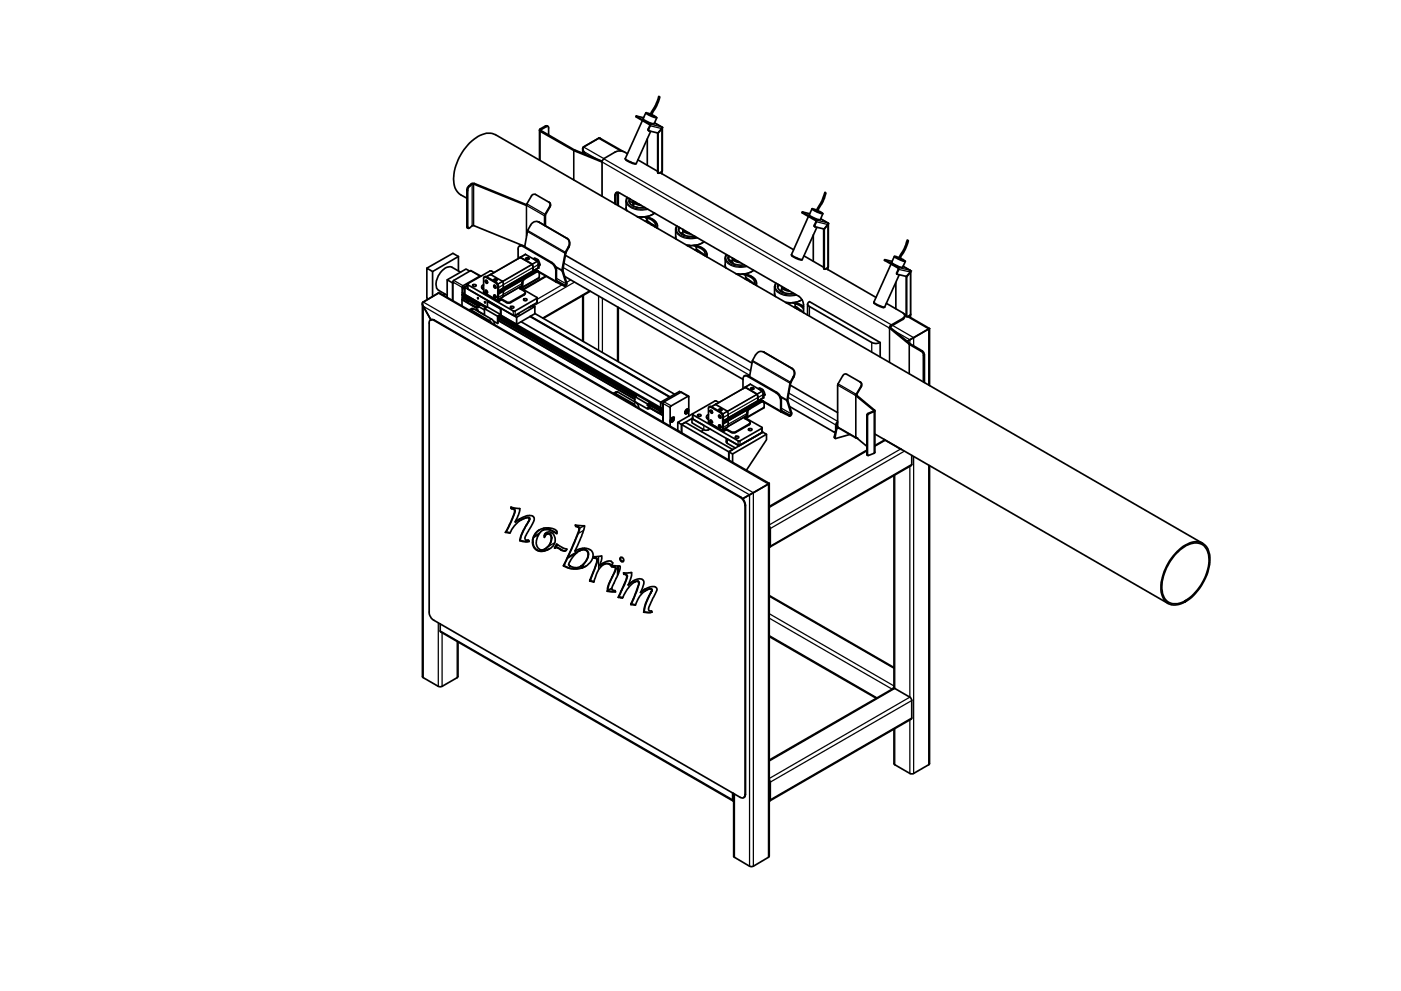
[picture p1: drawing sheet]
<svg xmlns="http://www.w3.org/2000/svg" width="420mm" height="297mm" viewBox="0 0 420 297" stroke-linecap="round" stroke-linejoin="round" font-family="sans-serif">
<!-- layer: Visibile (ISO) -->
<g fill="none" stroke="#000" stroke-width=".51">
<path d="M161.8 39v9M164.3 37.9l-.7-.1-1.6 .9-.1 .5a79.1 79.1 0 0 0 18.6 9.4l.6-1M190.8 34.8v.2l4.1 2.5-.6 1.5 .3 .2M192.7 36.1l-5.2 11.4 .1 .2 1.9 1.1 1.3 .2 4.3-9.6M193 35.3l-2.2-.5 4.2 2.5-.5 1.9 2.8 .7M193.7 33.8l-.9 1.8 1.8 1.1 1.6 .4 .8-1.8M195.1 34.5l.5-1.4a11.8 11.8 0 0 0 1.9-4.2l.4 .2a15.5 15.5 0 0 1-2.3 4.9l-.1 .6M195.1 34.2l-1.4-.4a2.13 2.13 0 0 0 1.8 1.1l1.5 .4-1.5-1M195.3 34.5l.2 .2-.2-.1M196.3 36.8l2.1 1.2M197.2 39.8v11.9l.2 .2M197.4 39.9v12h.3l.8-.5"/>
<path d="M198.4 38.5l-1.2 1.4M198.5 38.6l.1-.2-.2-.4v.5l-1.1 1.4M198.6 38.4l-.1 13M140 59.4a5.8 5.8 0 0 1-3.3-2.6 11.8 11.8 0 0 1 1.5-10.4 11.7 11.7 0 0 1 8.3-6.5l1.1 .1 1 .4 212.1 122.5M164.5 40.5v-2.4l-.2-.2-.3-.1-1.8 1.1v.2l10.1 5.8 8.3 3.4M174.8 44.6v1.4M181.1 47.6h.1M185 57.6l-.3 .9v2.8M185.4 57.6v4M186.9 45.4l-7.2-4-4.8 2.8v.9l.6 1.1M187.5 47.6l.3 .5 1 .5 1.4 .5h.6M188.2 59.2l-.4 .8v2.5l.2 .7"/>
<path d="M188.2 46.1a3.3 3.3 0 0 0-3.7-.5l-3.4 1.9M188.8 59.5a2.08 2.08 0 0 0 2.1 2.6l2.6 .1M189 59.7l-.3 .7M191.3 47.9l5.9 3.5M194.1 41.6v7.9M197.9 51.7l40.1 23.2M198.4 51.5v.5M198.5 51.4v.7M137.5 76.9l-7.8 4.5v7.5M137.5 76.9v4.3M137.5 76.9l-1.7-1-7.8 4.5M155.4 77.5v-2.8a.86 .86 0 0 1 .4-.9 .86 .86 0 0 1 1 0l8.5 5a3.2 3.2 0 0 1 1.4 2.4l.1 3.4"/>
<path d="M155.8 73.8l.4-.2 .8 .1 8.5 5a2.81 2.81 0 0 1 1.4 2.4v3.2l2.7 1.2 .2-.4-1.3-4 1-5.5a4.5 4.5 0 0 0 1.3-2.7l-.3-1-.5-.5-8.5-4.9a1.8 1.8 0 0 0-2.4 1l-.9 1.8-.8 4.7M155.9 77.2l3.7 2M156 77.1l1.6-.9 3.6 2.1 .2 2-1.6 .9M156 77.1l3.6 2.1M156 77.1l-8.9 5.2M157.7 77.4a.54 .54 0 0 1 .5-.2 .54 .54 0 0 1 .4 .4 .56 .56 0 0 1-.9-.2zM157.9 77.8a.34 .34 0 0 1 .3-.5 .34 .34 0 0 1 .3 .5M157.9 61.6l-16-6.5-1.2 .9-.4 .9 .1 11.5 1.6-.8 15.4 6.2M157.9 61.6h.1M158 61.4l-15.8-6.4h-.7l-1.1 .9-.4 .9v11.4l.5 .2M159.6 79.2l.2 .7v1.3M159.6 79.2l.3 1-.1 1"/>
<path d="M160 77.6l1.1 .6M160.1 77.5a1.73 1.73 0 0 1 1.8 1.9M161.1 78.2l.1 .1M161.4 79.1l.3 .4M161.4 66.5l8.8 5.1a1.9 1.9 0 0 1 .4 2.5l-.9 1.7-.9 5.1 1.2 4a.78 .78 0 0 1-.7 .9l-2.5-1.2M161.4 78l-.3 .2M161.7 79.5l-.3 .3M161.9 79.4l-.5 .7M161.9 79.4l-.2 .1M164.7 60.6l.3 .5-.2 .8-1.5 2.7v3M164.7 60.6l.3 .2 .2 .7-.2 .5a6 6 0 0 0-1.4 5.7M164.7 60.6l-4.1-2.3-.5-.1-.7 .5-1.5 2.9"/>
<path d="M169.5 76.5l56 32.3M184.4 61.1v-2.5a.84 .84 0 0 1 .4-.9 .84 .84 0 0 1 1 .1l53.8 31a3.5 3.5 0 0 1 1.4 2.5v2.4M188.8 60.6a.79 .79 0 0 1 .9 .1 .79 .79 0 0 1 .1 1M189.9 61.3v-1.1a2.09 2.09 0 0 0 2.4 1.4M189.9 60.5l-.3 .1M189.9 61v.1M190.6 60.6l.5 .5 .7 .2M191 62.2h.1M191.3 65h.2M191.7 65l-.2 .1M192.2 65.1h.3M192.8 65l-.3 .1"/>
<path d="M193.1 65l.5 .1 .5 .9v.7M193.4 65a3.7 3.7 0 0 1 3.8 2.7v.7M193.7 65.3a2.69 2.69 0 0 1 2.8 2.8M194.1 66.5l.3 .4M194.1 66.3l.9 .6 .3 .5M194.1 66l-.6 .3M195.4 67.4l.7 .1 .4 .5M196.3 63.9a7.1 7.1 0 0 1-5.2 1M203 67.7l-.4 .9v2.5l.2 .6M203.6 68.1a2.08 2.08 0 0 0 2.1 2.6l2.6 .1M203.9 68.2l-.4 .7M204 68.3l-.2 .1"/>
<path d="M204.6 70.2l.8 .4M204.6 69.8l-.1 .4M204.8 69.7l-.6 .2M204.8 69.8v-1a2.07 2.07 0 0 0 2.3 1.4M205.4 69.1l1.2 .7M206.1 73.6h.3M206.6 73.6h.1M206.6 73.6l-.2 .1M206.7 73.6h.5M207.9 73.6l.8 .2 .2 1.4M208.2 73.6a3.7 3.7 0 0 1 3.8 2.6v.8M208.7 73.9a2.69 2.69 0 0 1 2.7 2.7"/>
<path d="M208.9 75l.3 .4M208.9 74.8l.8 .5 .4 .6M209 74.9l-.5 .1M210.7 76.3l.6 .3M211.1 72.4a6.9 6.9 0 0 1-5.2 1.1M217.9 76.3l-.4 .8v2.6l.2 .6M218.4 76.6a2.18 2.18 0 0 0 2.1 2.6l1.6 .3 1.1-.1M218.5 77.1l.3 .8 .8 .2M218.8 76.8l-.4 .7M218.9 78l-.2 .2M219 78.6h.6l.4 .5M219.6 78.4v-1.1a2.07 2.07 0 0 0 2.4 1.4"/>
<path d="M219.6 78.2l-.2 .3M220.2 77.7l1.3 .7M237.4 76.4l.2 .4 1 .6 1.5 .5 .5-.1M240.6 63.5l.1 .4 4 2.3-.5 1.4 .2 .3M241.1 76.7l5.9 3.4M242.4 64.9l-5 11.5 2 1.1 1.2 .3 4.4-9.7M242.8 64.1l-2.2-.6 4.2 2.5 .1 .5-.6 1.2 .1 .3 2.7 .6 1.1-1.3M243.5 62.6l-.8 1.8 1.7 1.1 1.6 .4 .8-1.8M243.9 70.4v7.9M245 63.2l.5-1.3a11.8 11.8 0 0 0 1.9-4.3l.3 .3a15.8 15.8 0 0 1-2.4 5.1v.4M245 63l-1.5-.5a5.5 5.5 0 0 0 3.3 1.6l-1.5-1M245.1 63.3l.2 .1h-.2"/>
<path d="M246.1 65.6l2.1 1.2M247 68.6v11.8l.3 .3M247.1 68.6h-.1M247.2 68.7v11.9l.3 .1 .8-.5M248.2 66.8l.2 .2-.1 .4M248.2 67.3l-1 1.4-.2-.1M248.2 66.8v.5M248.4 67.2l-.1 13M265.3 77.8v.3l4.1 2.3-.5 1.5 .2 .3M267.2 79.2l-5.1 11.4M267.5 78.3l-2.2-.5 4.1 2.4 .2 .6-.6 1.2 .1 .2M268.2 76.8l-.8 1.9 2 1.2 1.2 .3 .9-1.9"/>
<path d="M269.7 77.5a6.5 6.5 0 0 1 1.5-3l.9-2.6 .3 .3-.4 1.4-1 2.1-.7 1-.3 .9M269.7 77.2l-1.5-.4a5.9 5.9 0 0 0 3.3 1.5l-1.5-.9M269.8 77.5l.3 .1h-.3M270.8 79.8l2.1 1.2M126.7 91v111.9l.2 .2 4.5 2.6 .7 .2 5.1-2.9 .2-10.6M128.9 96.1l.6-.3 .6 .2 91.9 53.1a3.3 3.3 0 0 1 1.5 2.5v86.6a.91 .91 0 0 1-.5 .9 .91 .91 0 0 1-1-.1l-91.9-53.1a3 3 0 0 1-1.4-2.5v-86.9zM129.2 95.9l-2.4-4.3-.1-.8 4.7-2.9h.6l98.7 57M129.2 95.9l.5-.2 .5 .2 92 53.1a3.2 3.2 0 0 1 1.4 2.4v86.7l-.1 .6-.5 .4M129.2 95.9h-.1M129.7 81.4l-1.7-1v9l.5 .2M133.5 88.2l-.6 .3M134.1 83.9v5.2"/>
<path d="M138.1 81.6l-2.5-1.5a3.2 3.2 0 0 0-3.8 2.1 4.1 4.1 0 0 0-.5 4.7l2.8 1.6M138.6 89.8l4.3 2.6M138.6 89.8l.2-.7 1.8 1.1M138.6 89.8v1.9M138.6 88.4v1.4M138.6 87.8l.3 .2M138.7 89.8l4.2 2.4-2.5-1.5 .1-.5 2.8 1.5M138.7 88.4v.3l4.9 2.9M138.7 89.3l1.8 1M138.7 87.7l-.1 .1M138.7 86.3l.6 .4M139.1 88.9l-.2 .4"/>
<path d="M139.1 89.1l4.3 2.6M139.4 88.3l6.6 3.8-6.6-3.8v-2.2l15.5 9v2.1l-4.8-2.8M140 85.4l.1 .1-1.4 .8v1.4l.6 .6 .1-1.7M140.2 85.2l.1 1.5 13.9 7.9 6.9-3.9v-1.4M140.2 85.3l-.2 .3M140.2 85.6l-.8 .5M140.7 92.9h.7l5.5 3.3 .5 .6M140.7 92.9l.9-.5 .4 .2 5.4 3.1a1.79 1.79 0 0 1 .9 1.6M140.8 81.3l-1-.7-5.7 3.3 1.7 .9v5.4v-5.7l.2-.4 5.2-3 2.9 1.6M141.7 85.5a.63 .63 0 0 1 1.1 .1 .6 .6 0 0 1-.6 .3 .6 .6 0 0 1-.5-.4zM143.2 89.3l.2 .2zM143.4 91.8l1.9 1.1"/>
<path d="M143.8 91.6l-.9 .3M144 91.4l-5.4-3.2 7.1 4.1M144.1 91.4l-.7 .4v.4l-.5-.3v.9l.5 .2v.3l1.9 1M144.2 82.9l-.3-.1-5 2.8-.3 .4v1.8M144.5 86v.3l.5 .4M145 85.4l-.5 .4v.3l.5 .4M145.2 83l.5-.1 3.3 1.8 .5 .9v4.4l.9-.4M145.3 92.5l.9-.5 3.9 2.3-.9 .5zM145.3 90.5l.3 .2zM145.3 92.5v1.9M145.5 84.1a.41 .41 0 0 1 .6 .2 .41 .41 0 0 1-.2 .6zM145.5 87a.47 .47 0 0 1 .6 .3 .47 .47 0 0 1-.1 .6l-.4-.3z"/>
<path d="M145.7 84v.3l.5 .5M145.7 87l.5 .7M145.7 84.1l.1 .1M145.8 84.4h.1M145.9 84.4v.2M145.9 84.1l-.2 .2M146 84.2l-.3 .1M146 84.7h.1M146.1 84.3l-.2 .1M146.1 84.7v.1M146.2 92l.1-1.7 3.8 2.3M146.2 90.3l3.9 2.3v1.7"/>
<path d="M146.2 84.5l-.3 .1M146.2 84.6l-.1 .1M147.1 82.3h.1M147.1 82.3l-1.2 .6M147.1 82.3l3.6 2.1 .2 1.9M148.1 83.8a.51 .51 0 0 1 .5-.2 .51 .51 0 0 1 .4 .4 .53 .53 0 0 1-.5 .2 .53 .53 0 0 1-.4-.4zM148.1 88.5a.48 .48 0 0 1 .5 .2 .48 .48 0 0 1-.1 .6l-.4-.3zM148.1 85.6a.41 .41 0 0 1 .6 .2 .41 .41 0 0 1-.3 .5zM148.1 81.7l-1.1-.5-6.8 4 13.9 8.1 .4-.1 6.6-3.8v-.2l-4.8-2.8M148.3 84.1h-.2a.38 .38 0 0 1 .5-.4 .38 .38 0 0 1 .3 .4M148.3 85.5v.3l.4 .5M148.3 88.6l.2 .5 .2 .1"/>
<path d="M148.3 88.6v.1M148.3 88.8l.2 .1M148.5 88.5l-.2 .1M148.5 88.9l-.1 .1M148.5 88.6l-.2 .2M148.5 89.1h.2M148.7 88.8l-.2 .1M148.7 89.1v.1M148.7 88.9l-.2 .2M148.8 89l-.1 .1M149.2 94.8v2.2M149.4 96.1l41 23.6"/>
<path d="M149.4 95.9l41 23.7M149.4 95.4l41 23.7M149.4 95.2l41 23.7M149.4 95l41.1 23.8M149.4 94.9l41.3 23.8M149.6 94.7l41.3 23.8M149.8 94.6l49.1 28.3M150.1 94.5l48 27.7M150.2 92.6v1.7l-.8 .6v2l-1.4-.6M150.4 89.8l-.9 .5-.2-.1v-4.2l-.4-1-3.4-2-.4 .1v4.7l4.3 2.5M150.4 89.6v.2M150.9 87.2v1.6l-1.4 1"/>
<path d="M150.9 86.3l-1.4 .9M153.2 91.9a.51 .51 0 0 1 .5-.2 .51 .51 0 0 1 .4 .6 .49 .49 0 0 1-.7 .2 .49 .49 0 0 1-.2-.6zM155.4 94l-.2 .3-.6 .2M155.4 94v.1M156.2 85.9v.2M156.3 96.4l42.4 24.6M156.3 86.2l-.5 .3 1.6 .9v.6l-4.4 2.5h-1l-1.6-.9M156.3 86.2h.3l.2-.2v-1.4l.5-.9 3.7-2.2 .6 .1v1.8l-4.9 2.8M156.3 86.4l-.3 .2M156.3 86.2v.2M156.5 85.6l-5.7 3.3M157 89.8a.53 .53 0 0 1 .6-.3 .53 .53 0 0 1 .4 .5l-.5 .2z"/>
<path d="M157.5 87.7l-.1 .6-4.4 2.5h-1l-1.6-1M158.9 94.9l42 24.1M159.1 94.8l41.9 24.2M159.3 91.7l-.1 .3-.6 .2M159.3 91.7v.1M159.7 91.5l.7 .4-5.5 3.2M159.8 81.2l-8.9 5.1M160.4 94l41.9 24.2M160.4 91.9v2.1l-5.5 3.2M160.7 80.8l.4 .3M161.2 81.1h.1M161.2 81.1l-11.7 6.8"/>
<path d="M161.2 81.1l.2 .4 5.4 3.1M161.5 81.5l-.7-.1-3.6 2-.5 .8-.2 1.7-.5 .1 .3 .2M163.7 82.7l-6.9 4M169.4 82.9l53.4 30.8M174.8 88.6v13.7M177 87.3l-14.1 8.1M185.4 92.1v16.3M221 82.2h.4M221.2 82.2h.1M221.6 82.2l-.4 .1M222.6 82.2h.3M222.8 82.2l.7 .1 .2 1.1"/>
<path d="M222.9 82.2h.1M223.1 82.2a3.7 3.7 0 0 1 3.8 2.6v.8M223.3 83.6l.4-.2v.3M223.5 82.5a2.69 2.69 0 0 1 2.8 2.7M223.7 83.6l.4 .4M223.7 83.4l.9 .5 .4 .6M223.7 83.3l.3 .2M225.7 84.9l.4 .3M226 81a6.9 6.9 0 0 1-5.2 1.1M232.7 84.9l-.4 1.1v2l.2 .9M233.3 85.2a2.18 2.18 0 0 0 2.1 2.6l1.6 .3 1-.2M233.6 85.4l-.4 .7"/>
<path d="M233.8 85.5l-.4 .1M234.3 87l-.1 .3M234.4 87.4l.7 .4M234.4 85.9v1.1M234.4 86.8l-.5 .3M234.5 85.9a2.07 2.07 0 0 0 2.4 1.4M235.1 86.3l1.2 .7M235.8 90.7h.3M236.3 90.7h.2M236.3 90.8l-.3 .1M237 90.8l-.5 .1M237.6 90.7l.8 .3 .1 1"/>
<path d="M237.9 90.7a5 5 0 0 1 3.1 1.2M238.2 92.1l.3-.1v.3M238.4 91l1.4 .6 1.2 1M238.5 92.1l.5 .5M238.5 91.9l.9 .5 .4 .7M238.6 92l.7 .3M240.5 89.8a7.3 7.3 0 0 1-4.9 .9M242.2 91.2v3.3M247.8 80.5l14.9 8.6M248.2 80.2v.6M248.3 80.2v.6M262.1 90.6l1.3 .9 1.9 .6"/>
<path d="M262.1 90.6l.1 .4 1.1 .6a2.18 2.18 0 0 0 2 .5M265.8 90.9l5 2.9a.88 .88 0 0 1 .5 .8 .88 .88 0 0 1-.5 .8l-3.5 2M266.8 98.3l5.9 4.9 3.5 2.1 .5 .5 .2 .5v8.2M267 98.2l6 4.9 3.5 2 .6 .5 .1 .7v8.4M267 98.2l-.2 .1M267.3 97.3v.4zM267.3 97.3l-.5 1M267.3 97.6l-.3 .6M268.7 84.7v7.9M269.7 82.3l-4.4 9.8M271.1 94l.7 .4M271.3 94.6l-.3 1-3.7 2.1"/>
<path d="M271.8 82.9v11.9l.2 .1M271.9 83v11.9l.1 .1 1-.6M272.4 94.8l6.4 3.7M272.9 94.5v.5M272.9 81l.1 .6M272.9 81.6l-1.1 1.3M272.9 81l.1 .5-1.2 1.4-2.7-.7M273 94.4v.8M273.1 81.5l-.1 12.9M278.8 98.5v17.1M190.4 118.9v1.5l3.8 2.1M191.1 118.5l-.7 .4 3.8 2.2"/>
<path d="M204.2 117.6l2.3 1.1M222.8 116.5v-2.8a.84 .84 0 0 1 .4-1 .84 .84 0 0 1 1 .1l8.5 4.9a2.81 2.81 0 0 1 1.4 2.4l.2 3.4M223.2 112.7l.4-.2 .9 .2 8.4 4.9a3 3 0 0 1 1.4 2.4v3.1l2.7 1.3 .2-.4-1.2-4 .9-5.3 1-1.7a1.75 1.75 0 0 0-.5-2.6l-8.4-4.9a1.85 1.85 0 0 0-2.4 .9l-1 1.8-.8 4.7M223.4 116.2l.1-.1 3.6 2.1 .2 2-.2-2-3.6-2.1-8.9 5.1M223.5 116.1l1.5-.9 3.6 2M225.2 116.3l.9 .1a.42 .42 0 0 1-.5 .4 .42 .42 0 0 1-.4-.5zM225.3 116.7a.32 .32 0 0 1 .3-.4 .32 .32 0 0 1 .3 .4M227.5 116.6l1.1 .5M227.5 116.4a1.73 1.73 0 0 1 1.9 1.9M228.2 119.7l.3 .4M228.6 117.2l.3 .8v1.2l-1.6 1M228.6 117.1v.1"/>
<path d="M228.9 118l.2 .5M228.9 117l-.3 .1M228.9 105.5l8.7 5a1.9 1.9 0 0 1 .5 2.5l-1 1.7-.9 5.1 1.2 4a.78 .78 0 0 1-.7 .9l-2.4-1.2M229.1 118.5l-.2 .2M229.4 118.3l-.5 .7M229.4 118.3l-.3 .2M237 115.4l14.2 8.3M256.6 118.5l5.5 4.5-1.8 .9-.3 .5v11.8l.2 .3M256.9 118.4l5.5 4.6v.2l-2.2 1.2v12l.1 .2 2.1-.9v-12.6M256.9 118.4l-.3 .1M256.9 118.2h-.2l-.1 .3M256.9 118.2v.2"/>
<path d="M257.9 114.5l-4.4-2.4-.6 .3-1.6 2.8-.1 12.7M257.9 114.5l.4 .5-.1 .8-1.4 2.4M257.9 114.5l.5 .4v.7l-1.5 2.6M264 102.7a2.7 2.7 0 0 1-2.6 0l-18.6-10.8a.75 .75 0 0 1-.6-.8 .75 .75 0 0 1 .6-.7l21.2 12.3v4.3M272.1 102.3l6.7-3.8zM190.7 121.8l-.7-.8-5.6-3.2-.4 .1 .7-.4h.5l5.5 3.1a1.66 1.66 0 0 1 .8 1.8M194.2 121.5l.4 .2M194.9 120.6l-.7 .5v.4M194.9 120.8l3.9 2.3M194.9 120.9l-.7 .6M194.9 121l4 2.4M194.9 122.4l3.9 2.2"/>
<path d="M195 122.3l3.9 2.2M195.1 122.3l-.5 .2M195.4 121.3l-.8 .4v.8l-.4-.2v.2l.2-.1M195.6 121.8l3.3 1.8M195.8 121.7l-.2 .2M197.8 123.3l.1-.1a.27 .27 0 0 1 .1 .4 .27 .27 0 0 1-.4 .1zM198 123.3l-2.9-1.6-.2 .1v.4l2.8 1.6M198.1 123.6l.8 .4M198.1 123.4l.8 .4M198.1 120.6l5.7-3.3 .4 .3-5.1 2.8-.2 .4v1.8l-.8-.4zM198.7 122.3l-.2 .1M198.8 126.5v-1.9l.1 1.9"/>
<path d="M198.8 123.1h.1M198.9 120.8l-.2 .2v1.3l.2-.1M198.9 122.9l-.1 .2M198.9 122.9v1.7M201.2 125.5l.3-.4a.51 .51 0 0 1 .7 .2 .51 .51 0 0 1-.1 .7l-.4 .4-.6 .1zM201.3 126l.3 .2M201.5 125.5l.4 .3-.3 .4M201.5 125.7l-.2 .2M201.9 125.8v-.3l-.6 .3v.4h.3M201.9 125.1a.88 .88 0 0 1 .1 1 .88 .88 0 0 1-.9 .4M203.3 126.6v2.5M204.4 127.2v2.6v-2.6l1.1-.6 14.2 8.1-1.1 .7v2.5v-2.5l1.1 .7 10.2-5.9-1.2-.7-10.1 5.9z"/>
<path d="M205.7 123.5l.2 .2M205.7 122.8a.46 .46 0 0 1 .7-.2 .46 .46 0 0 1 .1 .7 .63 .63 0 0 1-.4 .6 .63 .63 0 0 1-.7-.1zM205.9 123l.3 .3-.3 .4M205.9 123.1l-.2 .3M206.2 123.3v-.4h-.3l-.2 .3v.4l.2 .1M206.2 122.5a.87 .87 0 0 1 .1 1 .87 .87 0 0 1-.8 .4M206.6 124.7v-5.8l-.2-.2-5.4 3.2v5.8M207.7 124.1l.1 1.5 13.7 7.9h.4l6.6-3.8v-1.4M207.8 124v.3l13.7 7.9 .4-.1 6.6-3.8v-.2l-4.7-2.7M207.8 124l-4.5 2.6 1.1 .6 3.3-1.9-.2 .2M209.2 124.4a.52 .52 0 0 1 .6-.2 .52 .52 0 0 1 .4 .5 .54 .54 0 0 1-.6 .2 .54 .54 0 0 1-.4-.5zM210.9 128.7l-.5 .7"/>
<path d="M211.1 127.5l-3.6-2v1.2l3.6 2.1 .9 .2 .9-.4M211.9 124.9v.4l.6 .4M212.5 124.3l-.6 .4v.3l.6 .5M213 123a.47 .47 0 0 1 .6 .3 .47 .47 0 0 1-.2 .6l-.4-.3zM213 125.9a.51 .51 0 0 1 .5 .3 .51 .51 0 0 1-.1 .6l-.4-.3zM213.2 123l.2 .6 .3 .1M213.2 125.9l.2 .6 .3 .2M213.2 123v.1M213.2 123.1v.1M213.2 123.4h.2M213.4 121.9l1.2-.7 3.6 2.1 .2 2-1.5 .9M213.4 121.9l-.4-.1-.3 .2"/>
<path d="M213.4 121.9l3.2 2 .3 .6v4.5l1-.4M213.4 123l-.2 .1M213.4 123.4v.1M213.4 123.6h.2M213.5 123.1l-.3 .1M213.6 123.2l-.2 .2M213.6 123.6v.1M213.6 123.4l-.2 .2M213.7 123.6h-.1M215.5 124.5a.51 .51 0 0 1 .6 .2 .51 .51 0 0 1-.1 .6l-.4-.3zM215.6 122.7a.5 .5 0 0 1 .5-.1 .5 .5 0 0 1 .4 .4 .5 .5 0 0 1-.6 .2 .5 .5 0 0 1-.3-.5zM215.6 127.4a.47 .47 0 0 1 .6 .3 .47 .47 0 0 1-.4 .6l-.3-.5z"/>
<path d="M215.6 120.6l-1-.5-6.8 3.9M215.7 123h-.1a.35 .35 0 0 1 .4-.3 .35 .35 0 0 1 .3 .3M215.7 127.5h.1M215.8 127.4v.4l.4 .3M215.8 124.4v.5l.4 .3M215.8 127.5l-.1 .1M215.8 127.7l.1 .1M215.9 127.4l-.1 .1M215.9 127.8v.1M216 128.1h.1M216 127.6l-.2 .1M216.1 127.7l-.2 .1"/>
<path d="M216.1 128.1h.1M216.2 127.8l-.3 .2M216.2 128l-.1 .1M217.8 131.4l.1 1.2 2.6 1.7M217.9 128.8l-.9 .5-.3-.2v-4.2l-.4-1-3.1-1.9h-.5l-.2 .2v4.5l4.4 2.5M217.9 128.6v.2M218.3 126.2l.1 1.4-.2 .4-1.3 .7M219.7 136.1v2.4M220.7 130.8a.43 .43 0 0 1 .6-.1 .43 .43 0 0 1 .1 .6l-.9-.1zM223.6 124.8v.3M223.8 125.1l-.5 .3 1.7 1.1-.3 .5-4.5 2.5-.9-.1-1.4-.8M223.8 125.1h.4v-1.6l.3-.7 4-2.4 .5 .1v1.8l-4.9 2.8"/>
<path d="M223.8 125.4l-.3 .1M223.8 125.1v.3M224 124.6l-5.8 3.3M224.6 128.5a.47 .47 0 0 1 .6-.1 .47 .47 0 0 1 .2 .6 .57 .57 0 0 1-.9-.4zM225 126.6v.4l-.3 .3-4.2 2.4h-1l-1.6-.9M227.3 120.1l-8.9 5.2M228.5 129.5h.2M228.7 129.5l-7 4.1-3.6-2M228.9 120.4l-.7-.1-3.7 2.2-.5 .9v1.4l-.5 .2 .3 .1M229.9 130.2v1.6l-6.1 9.2M234.3 123.5l-5.7-3.4-11.7 6.7M236.8 121.8l13.1 7.6h.7"/>
<path d="M250.5 129.4l-.1 .1M250.8 128.3l-.6 2.7 .3 .4M250.8 128.3l.5 .1M251 128.4l-.5 3 4.4-1.2M251.2 126.4l-.6 1v1.4M251.2 126.7l-.2 .4v1.2M251.2 127.9l.1 .3 5.4 3.1M251.2 127.9l-.1 .4M251.4 128.2l-.1 .2M256.6 131l.3 .3M256.6 131h.1M256.7 131l3.3 2.8"/>
<path d="M256.9 131.3h.1M260 134.9l-29.3 16.9M262.4 130.1l87.9 50.8M265.1 131.7l5.3 3M265.3 131.9l-2.9 1.6M273.4 136.5v2.8l-.2 .3-42.4 24.4M278.8 139.6l-.2 89.6-4.8 2.8h-.8l-4.8-2.8-.1-10.6M151.6 159.6l1.3 .2a6.9 6.9 0 0 1 5.5-4.6l.3 .6-.9 1.7a11.9 11.9 0 0 0-1.9 4.5M151.8 159.5l1.2 .2M151.8 159.5l-.2 .1M153.3 152.4h.1M153.3 152.4l-.1-.4 2.6 .4a6.3 6.3 0 0 1-1.4 4"/>
<path d="M153.4 152.4a.97 .97 0 0 1 .9 .6 .97 .97 0 0 1-.2 1.1l-.9 2.3-1.6 3.2M153.4 152.1l.1 .2M153.5 152.3v.1M153.5 152.3l-.2 .1M153.5 152.4a.94 .94 0 0 1 1 .6 .94 .94 0 0 1-.3 1l-2.4 5.5M153.5 152.4h-.1M154.4 156.4l.3-.1zM154.6 156.4l3-1.7a1.86 1.86 0 0 1 2.5 .5 3.6 3.6 0 0 1-1 2.8l-.5 .9a3.6 3.6 0 0 0-1.1 2.8l1 .2 .2 .4-1.7 .1-1.1-.4M156.1 155.4l-1.4 .9M156.3 155.8l1.1-.5a.8 .8 0 0 1 .9-.3 .8 .8 0 0 1 .6 .7l-1.5 2.7a7.9 7.9 0 0 0-1.4 3.6M160.8 159.6a4.6 4.6 0 0 1 6.3-.3l-.2 .7a4.1 4.1 0 0 0-4.2-1 4.3 4.3 0 0 0-1.5 5.1 1.66 1.66 0 0 0 2.9-.1 2.92 2.92 0 0 0 .8-3.8 .9 .9 0 0 0-1.5 .6l-.1 .3a1.49 1.49 0 0 1 1.1-1.7 1.49 1.49 0 0 1 1.8 1.1 3.2 3.2 0 0 1-2.4 4.5 2.8 2.8 0 0 1-3.3-.4 2.8 2.8 0 0 1-.7-3.2zM161.8 159.8l-1.7 1"/>
<path d="M161.9 158.8a3.6 3.6 0 0 0-.6 6.2 4.1 4.1 0 0 0 3.5-.5M162.7 159a3.8 3.8 0 0 1 4.3 .9M163.9 159.6l-.5 .7v.5M164.5 158.2l-.6 .4M172.7 157.8a.99 .99 0 0 1 .9 .6 .99 .99 0 0 1-.2 1.1l-4.3 9.8M172.7 157.4l.1 .3M172.8 157.7l-.3-.3 2.8 .2a36.7 36.7 0 0 1-2.8 7.6l.3-.2M172.8 157.7a.93 .93 0 0 1 1 .5 .93 .93 0 0 1-.2 1.1l-4.3 9.9M222.8 149.5l7.9-4.6zM230.7 144.9v111.8l-.1 .2-5.1 2.9-.7-.2-4.8-2.8v-18.9M230.7 158v.3M230.7 157.7l.3 .7v5.3l-.3 .4"/>
<path d="M268.1 142.5v63.8M156 162l1.4 .3 1.3-.1M156 162h-.1M158.2 161.9l-.7 .4M164 160.1a1.05 1.05 0 0 1 1.2 .2 1.05 1.05 0 0 1 .3 1.2 4 4 0 0 1-2.1 3.1M166.7 164.1l.4-.1 1.6 1h1M166.9 163.1l2.1 1.2 1 .3a1.01 1.01 0 0 1-1.8 .2l-1.3-.7-.6 .2M166.9 163.1l-.6 1.2 .3-.1M167 163.1l-.6 1M169.2 169.5l.7 .4a6.5 6.5 0 0 0 5.8-.2M169.2 169.5l.1-.3-.3 .4M169.2 169.5l-.2 .1"/>
<path d="M172.3 166.4a2.99 2.99 0 0 1 3.4-1.4 1.89 1.89 0 0 1 .2 2.8 3.3 3.3 0 0 1-5.4 1.5l.8-1.6zM172.5 165.2a3.8 3.8 0 0 1 5.1 .2 4 4 0 0 1-3.6 5l-2.7 .1-2.3-.9M173 165.7l-2.8 1.6M173.7 165.1a1.65 1.65 0 0 1 2.3-.1 1.65 1.65 0 0 1 .3 2.2l-.8 1.4-1.4 1.2M174.8 164.6v.1M174.8 169.3v.8M175.3 164.3l-.7 .5M177 174l1.1 .4M178.1 167.3a.79 .79 0 0 1 .9 .3 .79 .79 0 0 1-.1 1l-2.1 5.6 .2-.2M178.2 166.9v.3M178.2 167.2l-.2-.3 2.5-.3-.2 1.5-.5 1.4M178.2 167.2l.7 .1a1.01 1.01 0 0 1 .1 1.4l-2 5.3"/>
<path d="M180 169.3a3.6 3.6 0 0 1 3.3-1l.5 .4-.3 .8 2.2 .2 .3 .1a7.6 7.6 0 0 1-1.2 3.5l-1.1 2.3a.81 .81 0 0 0-.2 1 .81 .81 0 0 0 1 .4l.1 .4-2.5-.2M180 169.3h.2l-.4 .2zM181 168.8l-.8 .5M181 169.2l.2-.1a1.78 1.78 0 0 1 2.3 .4M182.2 177.2l2.3 .1M182.2 177.2h-.1M183.3 169.6l.1 .2 .1-.1M183.4 169.8h.2M183.5 169.5a2.36 2.36 0 0 0-3.8 1l-.8 1.6-.8 2.4-1.3-.3M183.5 176.3l-1.3 .7M183.5 169.5v.2M183.5 169.7l.2 .1"/>
<path d="M184.6 170.5l-.6 1.6a13.4 13.4 0 0 0-1.9 5.1M184.7 170.4l-.4-.6h-.7l.9 .3 .1 .4M184.7 170.4l-.2 .7a19.3 19.3 0 0 0-2.3 6.1M184.7 170.4l-.1 .1M185.4 179.1h1.3M185.4 169.7v2.3M185.5 178.9l1.2 .2M185.5 178.9l-.1 .2M186.1 167.1a.72 .72 0 0 1 .9 .4 .72 .72 0 0 1-.4 .9l-.7-.6zM186.2 167.1l-.1 .1a.77 .77 0 0 0 .8 1.1M186.6 179.2a10.3 10.3 0 0 1 4.3-5h.2a.86 .86 0 0 1 .2 1.5l-2 5.5M186.7 179.1h.1"/>
<path d="M187.1 172.1l.6 .2 .3 .7-2.6 6.1M187.1 171.7l.2 .4M187.3 172.1h-.2l-.1-.4 2.4-.1v1.2l-1 2.5M187.3 172.1l.8 .4-.1 .8-2.5 5.6M188.4 175.3l.7-.6a2.99 2.99 0 0 1 3.7-.9 2.56 2.56 0 0 1-.3 2.8l-.4 1M190.2 174l-1.8 1.3M190.2 174.5a.79 .79 0 0 1 1.2-.3 .79 .79 0 0 1 .2 1.2l-2.2 5.5M192.1 177.6a4.8 4.8 0 0 1 4.5-1.6l.3 .3 .1 .5-1.2 2.4a7.3 7.3 0 0 0-1.2 3.7l.2 .2h.6l.1 .4h-2.5M193.5 177.1l-.6 .4a8 8 0 0 0-2.3 3.9l-1.4-.2M193.5 177.1a1.9 1.9 0 0 1 2-.5v.6M193.5 177.1l.4-.2a.91 .91 0 0 1 1.6 .1l-.1 .2M193.5 176.5l-1.4 1.1"/>
<path d="M195.1 177.8a13 13 0 0 0-2.1 5.7M195.2 177.7l-.6 1.3a10.8 10.8 0 0 0-1.4 4.4M195.4 177.2l-.3 .6zM230.7 163.5v.2M230.7 178.5l37.4 21.6M352.7 165.9a7.6 7.6 0 0 1 7.2-3 4.9 4.9 0 0 1 2.7 5.4 15.3 15.3 0 0 1-8.3 12.3 3.9 3.9 0 0 1-5.7-3.4 14.8 14.8 0 0 1 4.1-11.3zM353 165.3a7.3 7.3 0 0 1 7.2-2.7 5.2 5.2 0 0 1 2.6 5.8 16.2 16.2 0 0 1-8 12.3 4.2 4.2 0 0 1-6.6-3.2 15.6 15.6 0 0 1 4.8-12.2zM132 187l.1 2.4 87.7 50.7M189.2 181l.1 .2M189.3 181.2l1.3 .1M193.2 183.4l1.2 .2 1.1-.2M193.2 183.4l-.2 .1"/>
<path d="M230.7 190.8l32.1 18.5M268.1 205.9l-.3 .5M219.7 237.7v2.1l.3 .3M220 237.8v1.9M230.7 234.1v.2M230.7 239.5v.2M230.7 227.8l37.3-21.5 4.9 2.7 .5 .7v5.7l-.2 .2-42.4 24.5M230.7 233.7l.3 .7v5.3l-.3 .4"/>
</g>
<!-- layer: Visibile sottile (ISO) -->
<g fill="none" stroke="#000" stroke-width=".38">
<path d="M162 38.7l.3 .1v.4l-.3 .2v8.7M163.6 37.8l.2 .2M190.9 34.9v.2M194.4 38.7l.1 .1M194.9 37.6l3.5 .9M196.3 36.8l2.1 1.2-3.5-.8-.1 .2M198.5 38.6v12.8M140 57l.3 .1M140.6 55.7l.2 .2M141.4 55.1l.2 .1v12.5M142.2 55l-.2 .2v12.4M172.3 44.9l-.3 .2v8.8"/>
<path d="M172.3 44.9l-.2 .2v8.9M175 46v-.6l3.9 2.2M175 44.1l6.1 3.4M179.5 41.5l6.7 3.8M180.6 48.5l-.1 10.4M180.6 58.9v-10.3l86.2 49.7M181.1 47.6l86.2 49.7M184.7 58.5l-.3 .1M185.2 57.6v3.9M188.2 59.2a2.24 2.24 0 0 0 2 3.1l2.1 .4 1.7-.2M189.2 59.7l-.5 .5M197.2 51.7h.2"/>
<path d="M140 67.9l.3 .1M156.1 77.2l-8.9 5.1M157 73.7l-.2 .1M157.6 76.2l-1.5 .9M157.9 61.5v9.4M157.9 61.6v9M157.9 61.6l5.4 3.1 .3-.1M158.1 61.1l5.5 3.3M158.2 69.4l11.5 6.5M158.2 69.1l11.5 6.6M159.6 79.3l-8.9 5.1M161.1 78.3l-11.8 6.8 1.4-.7"/>
<path d="M161.2 78.3l-1.6 .9M161.4 79.3l-1.5 .9M161.5 66.5l.2 .1M164.8 61.9l.2 .1M165.5 78.7l-.2 .1M166.5 79.8l2 1.1h.3M169.1 78.9l56 32.3M170 71.4l.2 .2M170.4 74l.2 .1M187.8 60.2a3.6 3.6 0 0 0 3.7 2.7l2.9-.2M187.8 62.3l.2 .9M189.9 61.3l.3 .6"/>
<path d="M190.3 60.4l.6 .6 1 .3M191.6 65l-.3 .1M193.3 65a3.7 3.7 0 0 1 3.7 2.6l-.1 .7M195 66.9l.9 .5M196.3 63.9a6.8 6.8 0 0 1-5.4 1M197.2 67.7l-.2 .7M202.6 68.8a3.9 3.9 0 0 0 4.3 2.8l2.3-.3M202.6 70.9l.3 .8M203.1 67.8a2.24 2.24 0 0 0 1.9 3.1l2.2 .4 1.7-.2M204.8 69.8l.1 .4M205.2 69l.5 .6 1.1 .3M206.5 73.6h-.4"/>
<path d="M208.2 73.6a3.7 3.7 0 0 1 3.7 2.6l-.1 .7M209.9 75.4l.9 .6 .4 .5M211.1 72.4a6.8 6.8 0 0 1-5.3 1.1M212 76.2l-.1 .7M217.5 77.4a3.3 3.3 0 0 0 3.2 2.6l1.7 .1 1.6-.2M217.5 79.4l.2 .9M217.9 76.4a2.24 2.24 0 0 0 2 3.1l2.2 .4 1.6-.2M218.5 77.2l-.1 .1M219.6 78.4v.2M220 77.6l.6 .6 1 .3M240.8 63.7l-.1 .2M244.2 67.5h.1"/>
<path d="M244.7 66.4l3.5 .9M246.1 65.6l2.1 1.2-3.5-.8v.2M248.3 67.4v12.8M265.5 77.9l-.1 .2M270.8 79.8l2.1 1.2-3.5-.8v.2M126.9 90.5l99 57.2v111.9M130.2 95.9l-.1 .1M131.4 87.9l99 57.2v111.9M135.8 84.5l2.8 1.7M136.1 84.1l2.8 1.5M140.3 85.4v1.3M141.1 81.1l2.8 1.7"/>
<path d="M142 92.6l-.6 .3M144.7 86.3v.3M145 87.6l4.3 2.4 .2-.1 .2 .4M147.1 82.3l-1.4 .8M147.4 95.7l-.7 .4M148.3 97.1l-.2 .1M148.8 84.6l-.3 .1M149.5 85.8l-.2 .2M150.7 89l-1.2 .8M150.9 85.4l-1.4 .8M150.9 86.3l-1.4 .9M150.9 87.4l-1.4 .8"/>
<path d="M150.9 88.3l-1.4 .8M151.8 90.4v.3M153.2 90.4v.3M153.9 93.2v1.3M154.5 93.2v1.3M155.3 94.1l-.6 .2M156.5 85l-5.6 3.3M156.5 85.6l-5.7 3.3M156.5 84.7l.3 .1M156.8 83.9l-5.9 3.4M156.9 83.7l-7.4 4.4M157.2 88.1v.3"/>
<path d="M157.2 83.4l.3 .2M159.2 91.8l-.5 .3M159.8 80.2l-8.9 5.1M159.8 81.1l-8.9 5.2M160.7 80.9l-11.2 6.5M160.7 80.9l-11.2 6.6M160.7 80.8l6 3.5 .2-.2M160.8 81.4l.2 .1M161 89.5v1.2M161.2 81.1l-11.7 6.8M161.4 81.2l-.2 .1M161.4 80.3l-1.5 .9"/>
<path d="M161.4 81.3l-.1 .1M161.7 83.1l-4.9 2.9-.3-.2-.2 .4M163.9 82.9l-6.9 4M166.7 80.1l1.9 1.1 .2-.2M166.9 84.1l2.5 1.4-.1 .3M166.9 81.1l-.2 .1M166.9 83.4l2.9 1.7 .2-.2M166.9 84.3l-.1 .3M168.5 85.4l-7.4 4.3M168.9 80.2l56 32.3M171.1 83.9l-1.2 .7M172.3 84.6l-12.3 7.1"/>
<path d="M175 88.5v13.9M176.8 87.2l-14 8.1M179.5 88.8v16.2M180.7 89.4v16.2M185.2 92v16.3M221.3 82.2h-.3M223 82.2a3.7 3.7 0 0 1 3.8 2.6l-.2 .7M224.7 84l1.4 1.1M226 81a7 7 0 0 1-5.3 1M226.9 84.8l-.2 .7M232.3 86a4 4 0 0 0 4.3 2.7l2.3-.3M232.3 88l.2 .9"/>
<path d="M232.8 84.9a2 2 0 0 0 1.5 3 7.5 7.5 0 0 0 4.3 .4M233.7 85.5h.1M234.4 87l.2 .4M234.9 86.2l.6 .5 1 .3M236.2 90.7l-.4 .1M237.8 90.7l1.6 .3 1.6 1M239.6 92.6l1.4 1.1M240.5 89.8a7.2 7.2 0 0 1-5 .8M242.8 91.9v2.8M247 80.4l.2 .1M266.8 98.3v10.3M267.1 98.2l-.3 .1"/>
<path d="M267.7 97.5l6.3 3.7v2.5M268.4 99.3l4.5 2.5v1.2M268.9 81.8h.1M269.4 80.6l3.6 .9M270.8 95.4v.3M271.3 94.4l.6 .4M272.2 94.9l6.3 3.7v16.8M273 81.6v12.8M185.3 117.5l-.7 .5M204.2 117.6l2.1 1.2M223.5 116.1l-8.9 5.1M224.5 112.7l-.3 .1"/>
<path d="M225 115.2l-1.5 .9M225.6 108.3l11.5 6.5M225.7 108.1l11.5 6.6M227 118.2l-10.3 5.9M227.1 118.2l-10.3 5.9M227.3 119.2l-8.9 5.1M228.2 119.8l-11.3 6.5M228.2 119.7l6.1 3.4M228.2 119.9l-11.3 6.5M228.6 117.2l-1.6 .9M228.7 117.3l-1.6 .9M228.9 118.3l-1.6 .9"/>
<path d="M228.9 119.2l-1.6 .9M229 105.5l.1 .1M232.9 117.6l-.2 .1M234 118.7l2.2 1.1M234.1 119l1.9 1.1 .2-.2M236.3 119.1l14.3 8.3 .4-.2M236.6 117.8l14.6 8.5M237.4 110.4l.2 .1M237.9 113h.2M251.2 115.4l5.4 3.1v12.5M251.3 115l5.4 3.2M256.9 118.5l-.2 .1v12.4"/>
<path d="M258.2 115.8l.1 .1M261.4 102.7v2.8M273 103l-.3 .2v8.8M273 103.1l-.3 .1v8.9M276.5 105.1l-.3 .2M277.2 106.3l-.3 .2M190.7 120.6l-.7 .4M191.5 122.1l-.2 .1M198.9 121l2.1 1.2M199.1 120.4l2.2 1.3M201.1 126.4v.1M201.5 125.3l.4-.2a.66 .66 0 0 1 .1 .9 .66 .66 0 0 1-.9 .2z"/>
<path d="M205.9 122.8l.2-.1a.67 .67 0 0 1 .3 .8 .67 .67 0 0 1-.7 .4l-.2-.6zM206.2 122.5h.1M207.8 124.3v1.3M211.1 127.5v1.3M212.2 125.3v.2M212.5 126.5l4.2 2.5 .2-.2 .2 .4M212.5 128.3v.5M213.4 121.9l-.2 .1M214.6 121.2l-1.2 .7M216.2 123.6l-.2 .1M216.9 124.8l-.2 .1M218.1 131.6v1.3"/>
<path d="M218.2 128l-1.3 .7M218.4 124.3l-1.5 .8M218.4 125.3l-1.5 .9M218.4 126.2l-1.5 .8M218.4 127.2l-1.5 .9M219.3 129.4v.2M220.7 129.4v.2M221.4 132.1v1.4M221.9 132.1v1.4M224 124l-5.6 3.2M224 124.6l-5.8 3.3M224 123.6l.2 .1"/>
<path d="M224.2 122.9l-7.3 4.2M224.4 122.7l-6.1 3.5M224.7 127v.3M224.7 122.4l.2 .1M227.3 120.1l-8.9 5.1M228.2 120.3l.3 .1M228.5 128.4v1.3M228.7 120.1l-11.8 6.7M228.8 120.1l-.2 .2M228.9 120.3h-.2M229.2 122l-5 2.9-.2-.1-.2 .3M234.3 123l2.6 1.4-.2 .3"/>
<path d="M234.3 120l-.2 .1M234.3 122.4l2.9 1.6 .2-.2M234.4 123.2l-.1 .3M250.2 131l.2 .1M251.2 127.9l5.4 3.1M251.5 128.3l-.2 .1M260 135.2l-29.3 16.9M260 136.2l.2 .1M260 124.4l.2 .1M260.3 123.9l.2 .2M261.9 123.2l.2 .2v12.5M262.3 122.9l-.3 .3"/>
<path d="M265.2 131.7v.1M265.5 132l-3.1 1.8M270.1 134.6l-39.4 22.7M270.2 134.6v.1M271.2 135.2l-40.2 23.2M272.9 139.7v69.3l-42.2 24.3M273.4 139.2l-42.4 24.5M274 136.8v95M278.5 139.4v89.8M154.2 152.6h-.1M154.5 153.1l-.1 .1M157.9 157.3l-.1 .2"/>
<path d="M158.6 156.3l-.2 .1M158.7 155.1l-.1 .1M158.9 155.6h-.2M165 158.3l-.7 .4M166.2 159.4h-.1M173.5 157.9l-.1 .1M173.8 158.5h-.1M175 159l-1.6 .9M175.2 157.6l-1.4 .8M222.2 149l-.2 .1M223.6 151.4l-.1 .2M268.4 142.4v64l-37.7 21.7"/>
<path d="M158.6 162l-.6 .3M159.8 162.5h-.1M161.1 164.8l-.1 .1M161.5 160.3l-1.5 .8M162.7 164.8l-.6 .3M163.4 160.6h-.2M164.3 164.7l-.1 .1M164.9 160l-.1 .1M165.5 161.2l-.1 .1M166.4 162.7l-2.1 1.2M167.4 163.4l-.8 .5M167.4 164.2l-.1 .1"/>
<path d="M168.4 164.8h-.2M174.5 170.2l-.1 .1M174.8 164.3l-4.4 2.6M174.9 169.2l-.1 .1M175 164.5v.2M175 169.1v.9M175.9 164.9l-.2 .1M176.5 166.1l-.1 .1M177.1 173.8h-.2M177.9 171.6l-.1 .1M178.9 167.3l-.1 .1M179.2 167.8l-.1 .1"/>
<path d="M179.5 166.8v4M180.7 169v.5M182.9 169.1h-.1M183.6 173h-.1M184.1 169.8l-.1 .1M184.5 170h-.2M185.2 169.7v2.9M186.1 167.4l-.2 .1M186.2 179.1h-.1M186.4 177l-.1 .1M186.6 168.2l-.2 .1M187.3 175.3l-.2 .1"/>
<path d="M187.8 172.2l-.1 .1M188.2 172.8h-.2M190 179.6h-.1M191.5 174.2l-.2 .1M191.7 174.7h-.1M195.4 176.5l-.1 .1M195.6 176.9l-.1 .1M230.7 163.5v.1M230.7 178.7l37.4 21.6M131.4 186.7v19M132 189.1l87.7 50.6M132.6 189.7v16"/>
<path d="M137.1 192.3v10.8M230.7 190.5l32.3 18.7M230.7 185.3l36.8 21.3M230.7 183.9l37.4 21.7M126.9 203.1v-111.3l97.9 56.5v111.3M268.4 218.4v10.8M272.9 215.8v16M273.4 210l-42.4 24.4M273.4 215.2l-42.4 24.5M220 239.5v.1M220.3 238v19M223.6 238.1l-.1 .1"/>
<path d="M230.7 239.5v.1"/>
</g>
<g fill="#000">
<circle cx="189.9" cy="61.3" r=".19"/>
<circle cx="155.4" cy="94.1" r=".19"/>
<circle cx="159.3" cy="91.8" r=".19"/>
<circle cx="166.9" cy="84.3" r=".19"/>
<circle cx="201.9" cy="125.1" r=".19"/>
<circle cx="205.5" cy="123.9" r=".19"/>
<circle cx="230.7" cy="158.3" r=".19"/>
<circle cx="230.7" cy="234.3" r=".19"/>
</g>
<!-- layer: Visibile (ISO) -->
<g fill="#000">
<circle cx="198.5" cy="38.2" r=".25"/>
<circle cx="248.3" cy="67" r=".25"/>
<circle cx="135.8" cy="84.8" r=".25"/>
<circle cx="150.9" cy="87.2" r=".25"/>
<circle cx="150.9" cy="86.3" r=".25"/>
<circle cx="155.4" cy="94.1" r=".25"/>
<circle cx="159.3" cy="91.8" r=".25"/>
<circle cx="159.8" cy="81.2" r=".25"/>
<circle cx="161.4" cy="80.3" r=".25"/>
<circle cx="266.8" cy="98.3" r=".25"/>
<circle cx="273.1" cy="81.2" r=".25"/>
<circle cx="228.9" cy="119.2" r=".25"/>
<circle cx="201.1" cy="126.5" r=".25"/>
<circle cx="201.9" cy="125.1" r=".25"/>
<circle cx="203.3" cy="129.1" r=".25"/>
<circle cx="205.5" cy="123.9" r=".25"/>
<circle cx="214.6" cy="121.2" r=".25"/>
<circle cx="227.3" cy="120.1" r=".25"/>
<circle cx="257" cy="131.4" r=".25"/>
</g>
</svg>
